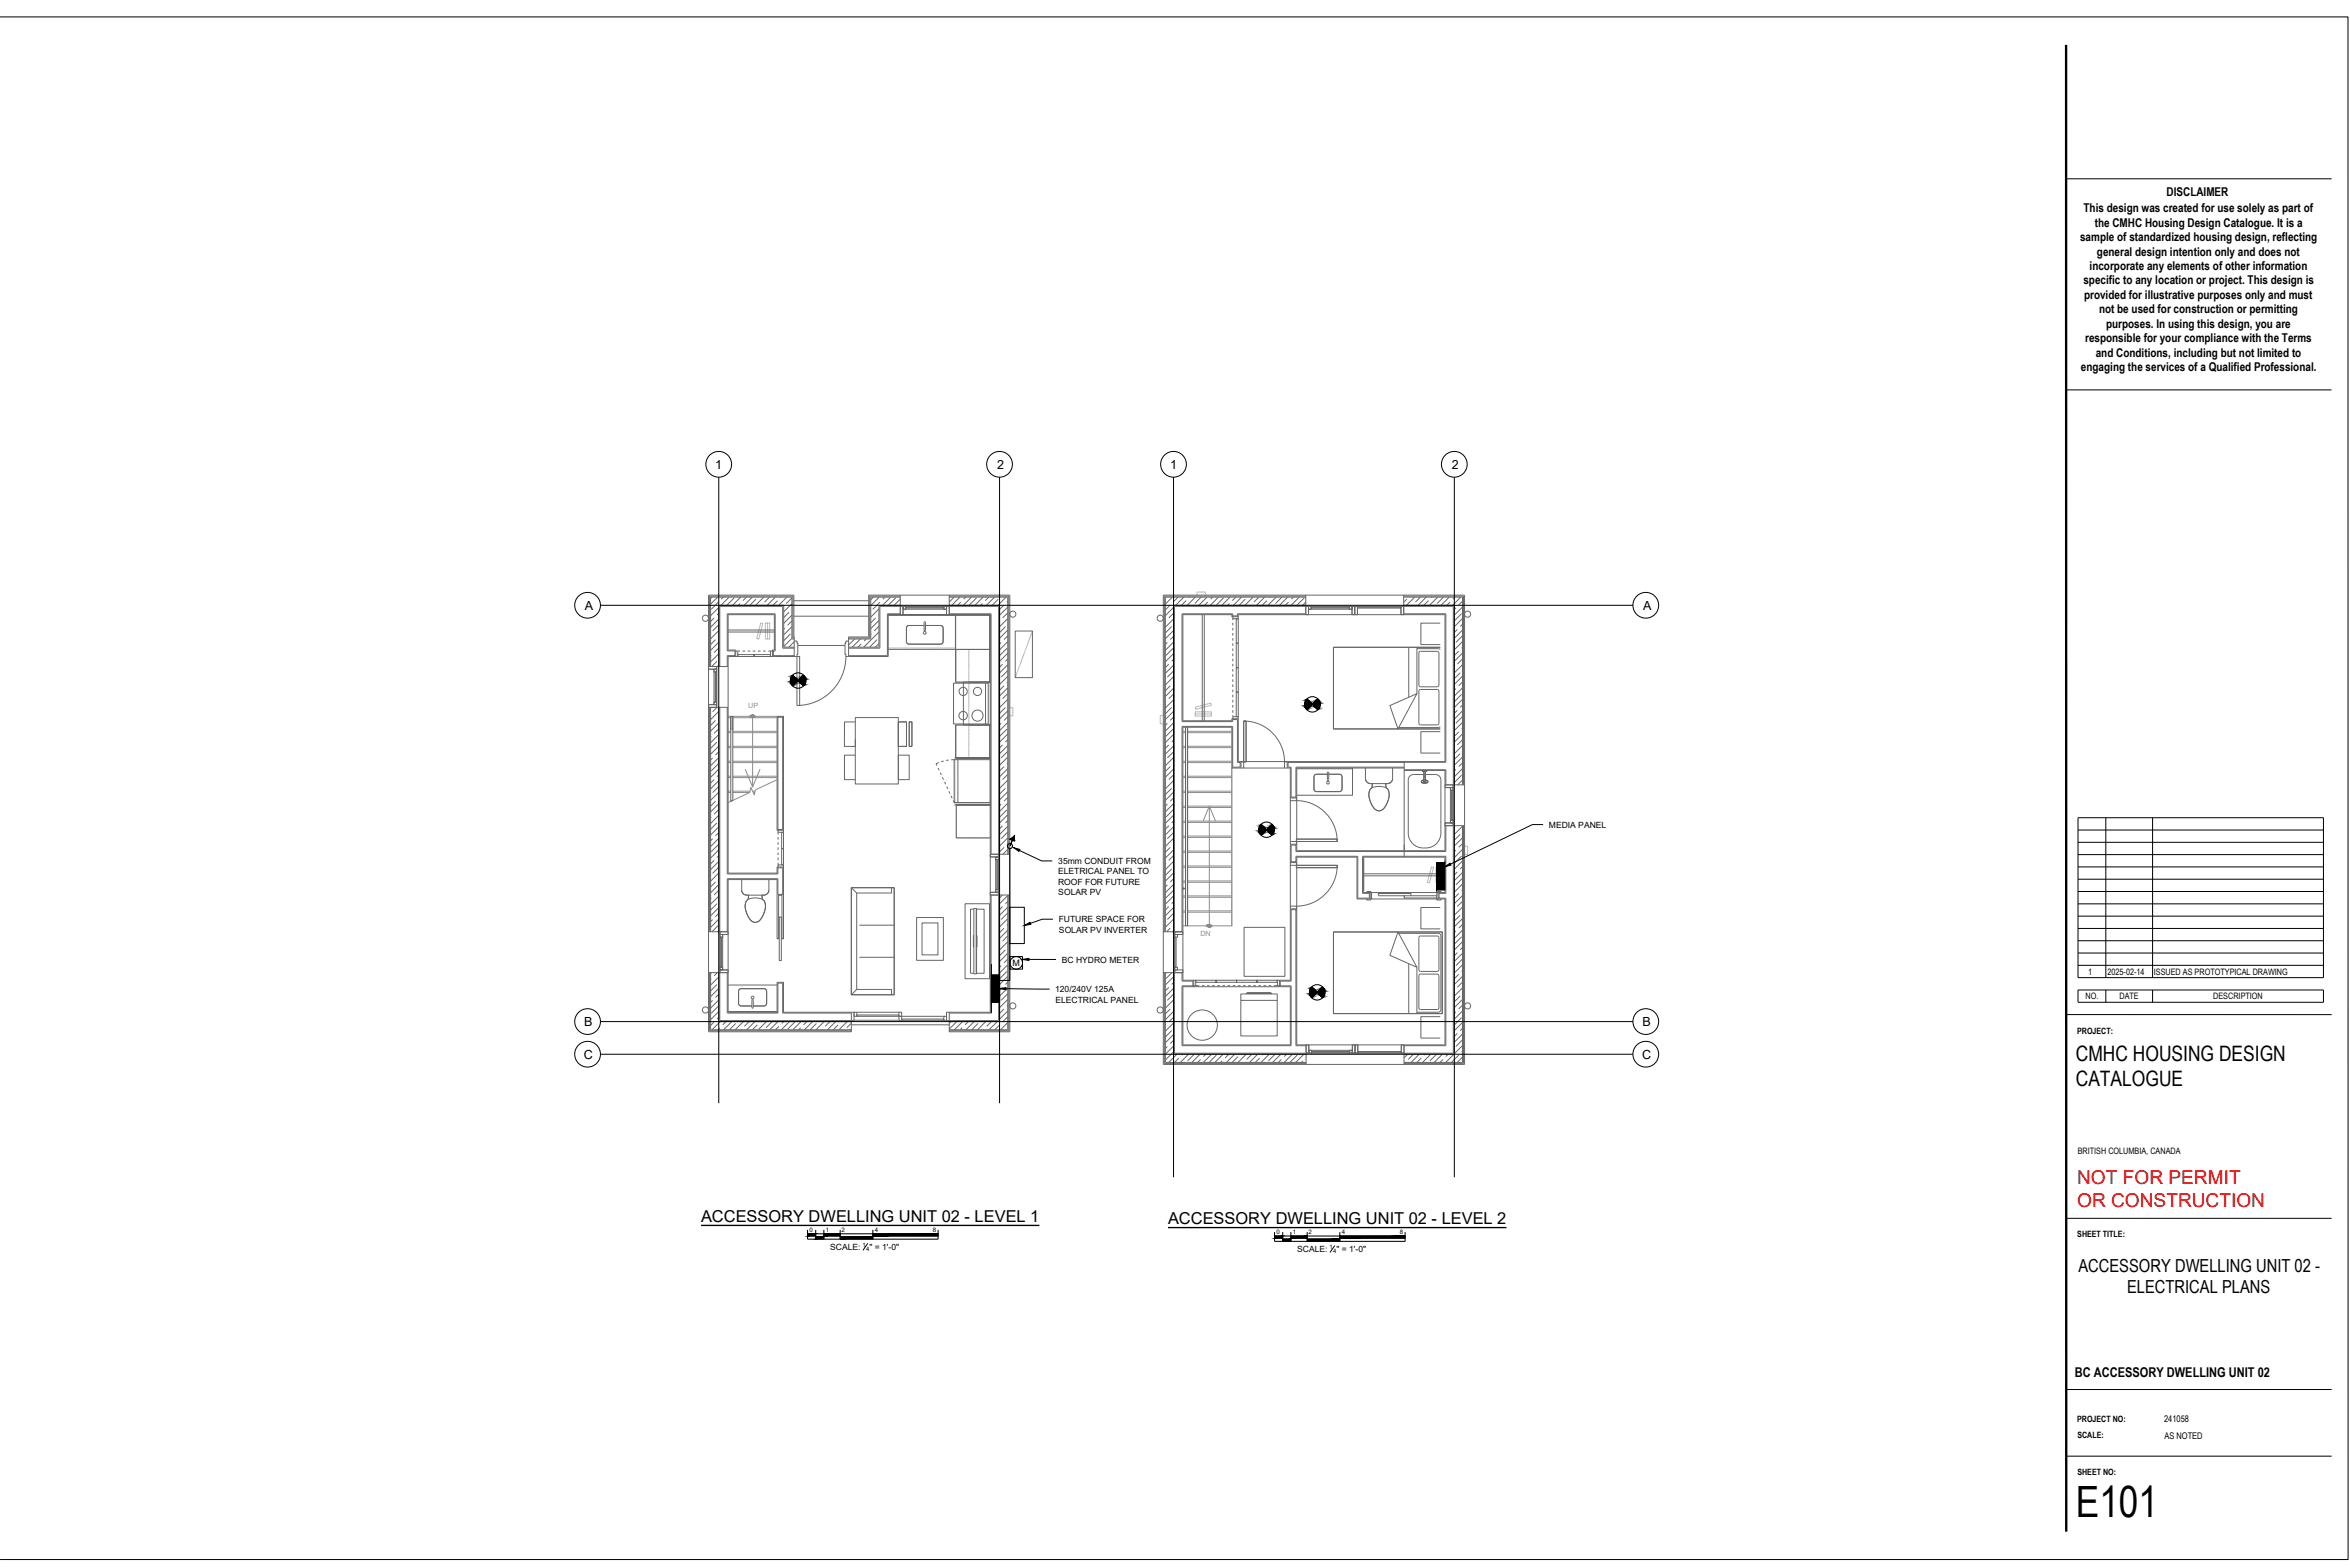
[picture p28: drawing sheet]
<svg xmlns="http://www.w3.org/2000/svg" width="914mm" height="610mm" viewBox="0 0 914 610" stroke-linecap="round" stroke-linejoin="round" font-family="sans-serif">
<defs><g id="words">
<text font-size="16.8" x="807.7" y="590.2">E101</text>
<g font-size="8.3">
<text x="807.7" y="412.7">CMHC HOUSING DESIGN</text>
<text x="807.7" y="422.3">CATALOGUE</text>
</g>
<g font-size="7.4" fill="#f00">
<text x="808.2" y="460.8">NOT FOR PERMIT</text>
<text x="808.2" y="469.7">OR CONSTRUCTION</text>
</g>
<g font-size="7">
<text x="808.7" y="494.6">ACCESSORY DWELLING UNIT 02 -</text>
<text x="827.7" y="503">ELECTRICAL PLANS</text>
</g>
<g font-size="6.4">
<text x="272.8" y="475.4">ACCESSORY DWELLING UNIT 02 - LEVEL 1</text>
<text x="454.5" y="476.2">ACCESSORY DWELLING UNIT 02 - LEVEL 2</text>
</g>
<text font-size="5.2" x="807.4" y="535.6">BC ACCESSORY DWELLING UNIT 02</text>
<g font-size="4.9">
<text x="278.3" y="182.5">1</text>
<text x="388" y="182.5">2</text>
<text x="455.3" y="182.5">1</text>
<text x="564.9" y="182.5">2</text>
<text x="227.6" y="237.3">A</text>
<text x="639.3" y="237.3">A</text>
<text x="227.4" y="399.3">B</text>
<text x="639.1" y="399.3">B</text>
<text x="227.2" y="412">C</text>
<text x="639" y="412">C</text>
</g>
<g font-size="4.7">
<text x="843" y="76.3">DISCLAIMER</text>
<text x="810.7" y="82.5">This design was created for use solely as part of</text>
<text x="815.1" y="88.1">the CMHC Housing Design Catalogue. It is a</text>
<text x="809.4" y="93.8">sample of standardized housing design, reflecting</text>
<text x="815.9" y="99.4">general design intention only and does not</text>
<text x="813.1" y="105">incorporate any elements of other information</text>
<text x="810.7" y="110.7">specific to any location or project. This design is</text>
<text x="810.9" y="116.3">provided for illustrative purposes only and must</text>
<text x="816.7" y="121.9">not be used for construction or permitting</text>
<text x="819.5" y="127.6">purposes. In using this design, you are</text>
<text x="811.3" y="133.2">responsible for your compliance with the Terms</text>
<text x="815.5" y="138.8">and Conditions, including but not limited to</text>
<text x="809.7" y="144.5">engaging the services of a Qualified Professional.</text>
</g>
<g font-size="3.6">
<text x="842.1" y="553.3">241058</text>
<text x="842.2" y="559.9">AS NOTED</text>
</g>
<text font-size="3.5" x="394" y="375.8">M</text>
<g font-size="3.4">
<text x="812.6" y="379.2">1</text>
<text x="820" y="379.2">2025-02-14</text>
<text x="838.1" y="379.2">ISSUED AS PROTOTYPICAL DRAWING</text>
<text x="811.5" y="388.8">NO.</text>
<text x="824.7" y="388.8">DATE</text>
<text x="861.2" y="388.8">DESCRIPTION</text>
<text x="808.2" y="402.1">PROJECT:</text>
<text x="808.5" y="449.1">BRITISH COLUMBIA, CANADA</text>
<text x="808.3" y="481.4">SHEET TITLE:</text>
<text x="808.2" y="553.2">PROJECT NO:</text>
<text x="808.3" y="559.5">SCALE:</text>
<text x="808.3" y="573.7">SHEET NO:</text>
</g>
<g font-size="3.3">
<text x="602.7" y="322">MEDIA PANEL</text>
<text x="411.7" y="340.1">ELETRICAL PANEL TO</text>
<text x="411.8" y="336.1">35mm CONDUIT FROM</text>
<text x="411.7" y="344.2">ROOF FOR FUTURE</text>
<text x="411.8" y="348.2">SOLAR PV</text>
<text x="411.9" y="358.8">FUTURE SPACE FOR</text>
<text x="412.1" y="362.8">SOLAR PV INVERTER</text>
<text x="413.2" y="374.5">BC HYDRO METER</text>
<text x="410.5" y="386">120/240V 125A</text>
<text x="410.7" y="390">ELECTRICAL PANEL</text>
<text x="323.1" y="486.2">SCALE:</text>
<text x="338.3" y="486.2">&quot; = 1'-0&quot;</text>
<text x="504.8" y="487.1">SCALE:</text>
<text x="520" y="487.1">&quot; = 1'-0&quot;</text>
</g>
<g font-size="2.8" fill="#8d8d8d">
<text x="291.1" y="275.6">UP</text>
<text x="467.1" y="364.1">DN</text>
</g>
<g font-size="2.4">
<text x="314.9" y="479.3">0</text>
<text x="321.3" y="479.3">1</text>
<text x="327.5" y="479.3">2</text>
<text x="340.3" y="479.3">4</text>
<text x="363" y="479.3">8</text>
<text x="496.7" y="480.2">0</text>
<text x="503" y="480.2">1</text>
<text x="509.2" y="480.2">2</text>
<text x="522.1" y="480.2">4</text>
<text x="544.7" y="480.2">8</text>
</g>
<g font-size="2.3">
<text x="335.6" y="485.1">1</text>
<text x="517.3" y="485.9">1</text>
<text x="337" y="486.7">4</text>
<text x="518.7" y="487.6">4</text>
</g>
</g></defs>
<!-- layer: X-ARCH|S-FNDN -->
<path d="M308.9 233.7h29.1M308.9 239.7h29.1M331.3 398.7h38.1M332.3 396.9h17.5" fill="none" stroke="#666" stroke-width=".39"/>
<!-- layer: X-ARCH|A-WALL-PATT -->
<g fill="none" stroke="#666" stroke-width=".39">
<path d="M277 232.3l-.5 .5M278.4 239.8v.1M279.2 232.3l-2.7 2.7M279.5 234.2l-2.8 2.8M279.7 236.3l-3.2 3.2M279.7 238.6l-.7 .7M280.1 233.7h.1M281.5 232.3l-.9 .8M283.7 232.3l-3.2 3.2M285.7 232.6l-2.8 2.8M288 234.8l-.7 .7M288.2 232.3l-3.2 3.2"/>
<path d="M288.5 234.2h.1M290.4 232.3l-1.3 1.4M292.7 232.3l-3.2 3.2M294.1 233.1l-2.3 2.4M294.7 232.5v.1M296.4 235.4l-.2 .1M297 234.8h-.1M297.2 232.3l-3.2 3.2M299.4 232.3l-1.9 1.9M301.7 232.3l-3.2 3.2M302.6 233.7l-1.9 1.8M303.1 233.1h.1"/>
<path d="M303.9 232.3l-.2 .3M305.4 235.3v.1M306.2 232.3l-3.2 3.2M307 238.2l-2.1 2.1M307.6 237.6h.1M308.1 234.8l-3.2 3.2M308.1 239.3l-3.2 3.2M308.1 232.6l-2.2 2.2M339 237.6h.1M339.8 232.3l-1 1M341.3 239.8v.1M342 239.1l-.2 .2"/>
<path d="M342 236.9l-3.2 3.2M342.1 232.3l-3.3 3.3M342.4 234.2l-2.8 2.8M343 233.7h.1M344.3 232.3l-.8 .8M346.6 232.3l-3.2 3.2M348.6 232.6l-2.8 2.8M350.3 235.3l-.2 .2M350.3 233.1l-2.4 2.4M371.3 232.3l-1.9 1.9M373.5 232.3l-3.2 3.2M373.8 234.2l-1.2 1.3"/>
<path d="M374.4 233.7h.1M375.8 232.3l-.9 .8M378 232.3l-3.2 3.2M380 232.6l-2.8 2.8M382.2 234.8l-.6 .7M382.5 232.3l-3.2 3.2M382.8 234.2h.1M384.7 232.3l-1.3 1.4M387 232.3l-3.2 3.2M388.4 233.1l-2.3 2.4M389 232.5v.1M390.7 235.4l-1.8 1.7"/>
<path d="M391.2 234.8h.1M391.5 232.3l-3.2 3.2M392.1 233.9l-.3 .3M392.1 236.2l-3.2 3.1M392.1 238.4l-2 2M453.7 232.5h.1M455.4 235.3l-1.9 2M456 234.8h-.1M456.1 232.3l-2.6 2.7M456.6 236.3l-3.1 3.2M456.6 238.6l-1.8 1.8M458.4 232.3l-1.9 1.9"/>
<path d="M460.6 232.3l-3.1 3.2M461.5 233.7l-1.8 1.8M462.1 233.1h.1M462.9 232.3l-.2 .2M464.4 235.3h-.1M465.1 232.3l-3.2 3.2M467.4 232.3l-2.5 2.5M469.6 232.3l-3.2 3.2M469.9 234.2l-1.2 1.3M470.5 233.6v.1M471.9 232.3l-.8 .8M474.1 232.3l-3.2 3.2"/>
<path d="M476.1 232.5l-2.8 2.8M478.4 234.8l-.7 .7M478.6 232.3l-3.2 3.2M479 234.2h-.1M480.8 232.3l-1.3 1.4M483.1 232.3l-3.2 3.2M484.5 233.1l-2.3 2.4M485.1 232.5h.1M486.8 235.3l-.2 .2M487.4 234.8h-.1M487.6 232.3l-3.2 3.2M489.8 232.3l-1.9 1.9"/>
<path d="M492.1 232.3l-3.2 3.2M493 233.7l-1.9 1.8M493.5 233.1h.1M494.3 232.3l-.2 .2M495.8 235.3h.1M496.5 232.3l-3.1 3.2M498.8 232.3l-2.5 2.5M501 232.3l-3.1 3.2M501.4 234.2l-1.3 1.3M502 233.6l-.1 .1M503.3 232.3l-.8 .8M505.5 232.3l-3.1 3.2"/>
<path d="M507.6 232.5l-2.8 2.8M508.1 234.3l-1.2 1.2M547.4 233.1l-1.2 1.2M548 232.5h.1M549.7 235.3l-.2 .2M550.2 234.8h.1M550.4 232.3l-3.1 3.2M552.7 232.3l-1.9 1.9M554.9 232.3l-3.1 3.2M555.8 233.7l-1.8 1.8M556.4 233.1h.1M557.2 232.3l-.2 .2"/>
<path d="M558.7 235.3h-.1M559.4 232.3l-3.2 3.2M561.7 232.3l-2.5 2.5M563.9 232.3l-3.2 3.2M564.2 234.2l-1.2 1.3M564.8 233.6v.1M566.1 232.3l-.7 .8M566.5 236.5l-.6 .6M567.1 235.9h.1M568.4 232.3l-3.2 3.2M568.7 238.7l-2.8 2.8M569.1 233.9l-1.5 1.4"/>
<path d="M569.1 236.1l-3.2 3.2M276.7 255l-.2 .2M276.8 246h-.1M277.3 254.4h.1M277.9 240.4l-1.4 1.4M278.4 248.8l-1.9 1.9M279 257.3l-2.1 2M279 248.2v.1M279.5 256.7h.1M279.7 247.6l-.2 .1M279.7 252.1l-1.8 1.8M279.7 243.1l-2.4 2.4"/>
<path d="M279.7 240.8l-3.2 3.2M279.7 245.3l-3.2 3.2M279.7 249.8l-3.2 3.2M279.7 254.3l-3.2 3.2M279.7 258.8l-.5 .5M305.4 244.3l-.5 .5M305.9 243.8h.1M307.6 246.6l-2.7 2.7M308.1 241.6l-1.6 1.6M308.1 243.8l-3.2 3.2M308.1 248.3l-3.2 3.2M309 249.6l-2 2.1"/>
<path d="M330.3 248.6l-.1 .1M332.5 248.6l-2.3 2.3M334.8 248.6l-3.2 3.2M335.1 250.5l-1.2 1.3M335.7 249.9v.1M337 248.6l-.8 .8M339 246.6l-.2 .2M339.6 246h.1M340.7 240.4l-1.9 1.9M341.3 248.8l-2.8 2.9M341.9 248.2l-.1 .1M342 245.9l-5.9 5.9"/>
<path d="M342 241.4l-3.2 3.2M342 243.6l-1.9 1.9M342 250.4l-1.4 1.4M389 241.5l-.1 .1M389.6 250l-.7 .5M389.6 241h.1M390.1 258.4l-1.2 1.1M390.1 249.4h.1M390.7 257.8h.1M391.2 243.8l-2.3 2.3M391.8 252.2l-2.8 2.8M391.8 243.2h.1"/>
<path d="M392.1 256.4l-.9 .9M392.1 240.6l-3.2 3.2M392.1 245.1l-3.2 3.2M392.1 249.6l-3.2 3.2M392.1 254.1l-3.2 3.2M392.1 258.6l-3.2 3.2M392.1 247.4l-1.4 1.4M453.7 241.5l-.2 .2M454.2 249.9l-.7 .8M454.3 240.9l-.1 .1M454.8 258.4l-1.3 1.3M454.8 249.3v.1"/>
<path d="M455.4 257.8h.1M455.9 243.8l-2.4 2.4M456.5 252.2l-2.8 2.8M456.5 243.2h.1M456.6 240.8l-3.1 3.2M456.6 245.3l-3.1 3.2M456.6 249.8l-3.1 3.2M456.6 254.3l-3.1 3.2M456.6 258.8l-3.1 3.2M456.6 247.5l-1.2 1.3M456.6 256.5l-.7 .7M565.9 259.5h.1"/>
<path d="M566 250.5h-.1M566.5 258.9h.1M567.1 244.9l-1.2 1.1M567.6 253.3l-1.7 1.7M567.6 244.3h.1M568.2 252.7h.1M569.1 251.8l-.4 .4M569.1 242.9l-.9 .9M569.1 256.3l-2 2.1M569.1 247.4l-2.6 2.5M569.1 240.6l-3.2 3.2M569.1 245.1l-3.2 3.2"/>
<path d="M569.1 249.6l-3.2 3.2M569.1 254.1l-3.2 3.2M569.1 258.6l-3.2 3.1M276.8 277.4l-.1 .1M276.8 275.2l-.3 .2M279 279.7h.1M279 275.2l-1.7 1.7M279.7 279l-.2 .1M279.7 276.8l-3.2 3.1M389 273h-.1M389 264h.1M389.6 272.4h.1"/>
<path d="M390.7 266.8l-1.8 1.7M391.2 275.2l-2.3 2.3M391.2 266.2h.1M391.8 274.6v.1M392.1 265.3l-.3 .4M392.1 260.9l-2.5 2.5M392.1 263.1l-3.2 3.2M392.1 267.6l-3.2 3.2M392.1 272.1l-3.2 3.2M392.1 276.6l-3.2 3.1M392.1 278.8l-1.4 1.5M392.1 269.8l-2 2"/>
<path d="M453.7 272.9l-.2 .3M453.7 263.9v.1M454.3 272.4h-.1M455.4 266.8l-1.9 1.9M455.9 275.2l-2.4 2.5M456 266.2h-.1M456.5 274.6h.1M456.6 261l-2.4 2.4M456.6 263.3l-3.1 3.1M456.6 267.8l-3.1 3.1M456.6 272.2l-3.1 3.2M456.6 276.7l-3.1 3.2"/>
<path d="M456.6 279l-1.2 1.2M456.6 270l-1.8 1.8M456.6 265.5l-.1 .1M566.5 267.9l-.6 .6M567.1 276.3l-1.2 1.2M567.1 267.3h.1M567.6 275.7v.1M568.2 261.7l-2.3 2.3M568.7 270.1l-2.8 2.8M568.8 261.1l-.1 .1M569.1 274.3l-.9 .9M569.1 265.3l-1.5 1.5"/>
<path d="M569.1 278.8l-2.6 2.6M569.1 263.1l-3.2 3.1M569.1 267.6l-3.2 3.1M569.1 276.5l-3.2 3.2M569.1 272.1l-3.2 3.1M276.7 286.4l-.2 .3M277.3 294.9l-.8 .8M277.3 285.9h.1M277.9 294.3h.1M278.4 280.3l-1.9 1.9M279 288.7l-2.5 2.5M279.5 297.1l-2.8 2.8"/>
<path d="M279.5 288.1h.1M279.7 283.5l-1.8 1.8M279.7 281.3l-3.2 3.1M279.7 285.8l-3.2 3.1M279.7 290.2l-3.2 3.2M279.7 294.7l-3.2 3.2M279.7 299.2l-3.2 3.2M279.7 292.5l-1.3 1.2M389 295.4h.1M389.6 281.4l-.7 .6M390.1 289.8l-1.2 1.2M390.1 280.8h.1"/>
<path d="M390.7 298.2l-1.8 1.8M390.7 289.2h.1M391.2 297.6v.1M391.8 283.6l-2.8 2.8M392.1 296.8l-.3 .3M392.1 287.8l-.9 .9M392.1 292.3l-2.5 2.6M392.1 281.1l-3.2 3.1M392.1 285.5l-3.2 3.2M392.1 290l-3.2 3.2M392.1 294.5l-3.2 3.2M392.1 299l-3.2 3.2"/>
<path d="M453.7 295.4h.1M454.2 281.4l-.7 .8M454.8 289.8l-1.3 1.3M454.8 280.8h.1M455.4 298.2l-1.9 1.9M455.4 289.2h.1M456 297.6h-.1M456.5 283.6l-2.8 2.8M456.6 292.5l-2.4 2.3M456.6 281.2l-3.1 3.2M456.6 285.7l-3.1 3.2M456.6 290.2l-3.1 3.2"/>
<path d="M456.6 294.7l-3.1 3.2M456.6 299.2l-3.1 3.2M456.6 296.9l-.1 .2M456.6 288l-.7 .7M565.9 290.9h.1M566 281.9h-.1M566.5 299.3l-.6 .6M566.5 290.3h.1M567.1 298.7v.1M567.6 284.7l-1.7 1.7M568.2 293.2l-2.3 2.2M568.2 284.1v.1"/>
<path d="M568.8 292.6h-.1M569.1 283.3l-.4 .3M569.1 296.8l-1.5 1.4M569.1 287.8l-2 2M569.1 281l-3.2 3.2M569.1 285.5l-3.2 3.2M569.1 290l-3.2 3.2M569.1 299l-3.2 3.2M569.1 294.5l-3.2 3.2M276.7 317.9l-.2 .2M276.8 308.9h-.1M277.3 317.3h.1"/>
<path d="M277.9 303.3l-1.4 1.3M278.4 311.7l-1.9 1.9M278.4 302.7h.1M279 311.1h.1M279.5 319.5v.1M279.7 310.4l-.2 .2M279.7 314.9l-1.8 1.9M279.7 305.9l-2.4 2.4M279.7 303.7l-3.2 3.2M279.7 308.2l-3.2 3.2M279.7 312.7l-3.2 3.2M279.7 317.2l-3.2 3.2"/>
<path d="M279.7 301.5l-.7 .7M389 304.4h-.1M389.6 312.8l-.7 .6M389.6 303.8h.1M390.1 312.2v.1M391.2 306.6l-2.3 2.3M391.8 315.1l-2.8 2.8M391.8 306.1h.1M392.1 319.2l-.9 .9M392.1 303.5l-3.2 3.2M392.1 308l-3.2 3.2M392.1 312.5l-3.2 3.2"/>
<path d="M392.1 317l-3.2 3.1M392.1 310.2l-1.4 1.5M392.1 301.3l-2 2M453.7 304.4l-.2 .2M454.2 312.8l-.7 .8M454.3 303.8h-.1M454.8 312.2h.1M455.9 306.6l-2.4 2.5M456.5 315l-2.8 2.9M456.5 306v.1M456.6 303.7l-3.1 3.2M456.6 308.2l-3.1 3.1"/>
<path d="M456.6 312.7l-3.1 3.1M456.6 317.1l-3.1 3.2M456.6 310.4l-1.2 1.3M456.6 301.4l-1.8 1.9M456.6 319.4l-.7 .7M568.7 301.6l-2.8 2.8M569.1 303.5l-1.9 1.8M277.3 326.3l-.8 .8M277.9 334.7l-1.4 1.4M277.9 325.7h.1M278.4 334.1v.1M279 320.1l-2.5 2.5"/>
<path d="M279.5 328.5l-2.8 2.8M279.7 337.4l-2.4 2.4M279.7 321.7l-3.2 3.1M279.7 326.2l-3.2 3.1M279.7 330.6l-3.2 3.2M279.7 335.1l-3.2 3.2M279.7 339.6l-3.2 3.2M279.7 332.9l-.7 .7M279.7 323.9l-1.3 1.3M389 326.8v.1M390.1 321.2l-1.2 1.2M390.7 329.6l-1.8 1.8"/>
<path d="M390.7 320.7h.1M391.2 329.1h.1M392.1 328.2l-.3 .3M392.1 323.7l-2.5 2.6M392.1 321.5l-3.2 3.2M392.1 326l-3.2 3.1M392.1 330.5l-1.9 1.8M453.7 335.8l-.2 .2M453.7 326.8h.1M454.3 335.2l-.1 .1M454.8 321.2l-1.3 1.4M455.4 329.6l-1.9 2"/>
<path d="M455.4 320.6v.1M455.9 338.1l-2.4 2.4M456 329.1h-.1M456.5 337.5h.1M456.6 323.9l-2.4 2.4M456.6 321.6l-3.1 3.2M456.6 326.1l-3.1 3.2M456.6 330.6l-3.1 3.2M456.6 335.1l-3.1 3.2M456.6 339.6l-3.1 3.2M456.6 332.9l-1.8 1.8M456.6 328.4l-.1 .1"/>
<path d="M565.9 322.3v.1M566.5 330.8l-.6 .6M566.5 321.8h.1M567.1 321.2h.1M567.1 339.2l-1.2 1.1M567.1 330.2h.1M567.6 338.6h.1M568.2 324.6l-2.3 2.3M568.7 333l-2.8 2.8M568.8 324h-.1M569.1 337.2l-.9 .9M569.1 328.2l-1.5 1.4"/>
<path d="M569.1 321.4l-3.2 3.2M569.1 325.9l-3.2 3.2M569.1 330.4l-3.2 3.2M569.1 334.9l-3.2 3.2M569.1 339.4l-3.2 3.2M276.7 349.3l-.2 .2M276.8 340.3h-.1M277.3 357.7l-.8 .8M277.3 348.7h.1M277.9 357.1v.1M278.4 343.1l-1.9 1.9M279 351.6l-2.5 2.4"/>
<path d="M279 342.5v.1M279.5 360l-2.5 2.5M279.5 351h.1M279.7 341.9l-.2 .1M279.7 346.4l-1.8 1.8M279.7 348.6l-3.2 3.2M279.7 353.1l-3.2 3.2M279.7 357.6l-3.2 3.2M279.7 344.1l-3.2 3.2M279.7 355.3l-1.3 1.3M389 358.3h.1M390.1 348.2l-1.1 1.1"/>
<path d="M390.1 352.7l-1.2 1.1M390.7 352.1h.1M392.1 359.6l-.3 .4M392.1 350.7l-.9 .9M392.1 355.2l-2.5 2.5M392.1 348.4l-3.2 3.2M392.1 352.9l-3.2 3.2M392.1 357.4l-3.2 3.2M453.7 358.2v.1M454.2 344.2l-.7 .8M454.8 352.7l-1.3 1.3M454.8 343.6v.1"/>
<path d="M455.4 352.1h.1M456.5 346.5l-2.8 2.8M456.6 355.3l-2.4 2.4M456.6 344.1l-3.1 3.2M456.6 348.6l-3.1 3.1M456.6 353.1l-3.1 3.1M456.6 357.6l-3.1 3.1M456.6 341.8l-1.2 1.3M456.6 359.8l-.1 .1M456.6 350.8l-.7 .7M565.9 353.8h.1M566 344.8h-.1"/>
<path d="M566.5 353.2h.1M567.6 347.6l-1.7 1.7M568.2 356l-2.3 2.3M568.2 347h.1M568.8 355.4l-.1 .1M569.1 346.1l-.4 .4M569.1 359.6l-1.5 1.5M569.1 350.6l-2 2.1M569.1 341.7l-2.6 2.5M569.1 343.9l-3.2 3.2M569.1 348.4l-3.2 3.2M569.1 352.9l-3.2 3.1"/>
<path d="M569.1 357.4l-3.2 3.1M276.9 378.4l-.4 .3M279.1 378.4l-1.2 1.2M279.7 362.1l-.4 .4M389 367.3h-.1M389.6 375.7l-.7 .6M389.6 366.7h.1M390.1 375.1h.1M390.7 361.1l-1.8 1.7M391.2 369.5l-2.3 2.3M391.2 360.5h.1M391.8 377.9l-2.8 2.8"/>
<path d="M391.8 368.9v.1M392.1 361.9l-3.2 3.2M392.1 366.4l-3.2 3.1M392.1 370.9l-3.2 3.1M392.1 375.3l-3.2 3.2M392.1 379.8l-3.2 3.2M392.1 373.1l-1.4 1.5M392.1 364.1l-2 2M453.8 378.4l-.3 .3M455.4 361.1l-1.5 1.4M456 360.5h-.1M456 378.4l-2.3 2.3"/>
<path d="M456.6 362.1l-.4 .4M566 376.2h-.1M566.5 362.2l-.6 .6M567.1 370.6l-1.2 1.2M567.1 361.6h.1M567.6 379l-1.7 1.7M567.6 370v.1M568.2 378.4v.1M568.7 364.4l-2.8 2.8M569.1 377.6l-.4 .3M569.1 368.6l-.9 .9M569.1 373.1l-2.6 2.6"/>
<path d="M569.1 361.9l-3.2 3.1M569.1 366.4l-3.2 3.1M569.1 370.8l-3.2 3.2M569.1 375.3l-3.2 3.2M569.1 379.8l-3.2 3.2M276.7 380.7l-.2 .3M277.3 389.2l-.8 .8M277.3 380.2h.1M277.9 397.6l-1.4 1.3M277.9 388.6h.1M278.4 397h.1M279 383l-2.5 2.5"/>
<path d="M279.5 391.4l-2.8 2.8M279.5 382.4h.1M279.7 384.5l-3.2 3.2M279.7 389l-3.2 3.2M279.7 393.5l-3.2 3.2M279.7 380l-3.2 3.2M279.7 395.8l-.7 .7M279.7 386.8l-1.3 1.2M280.1 399.8l-.8 .8M280.2 397.4l-3.1 3.2M280.7 399.2l-.1 .1M282.5 397.4l-1.3 1.3"/>
<path d="M284.8 397.4l-3.2 3.2M286.3 398.1l-2.5 2.5M286.9 397.6h-.1M289.1 399.8h.1M289.2 397.4l-3.1 3.2M291.5 397.4l-1.9 1.9M293.7 397.4l-3.1 3.2M294.7 398.7l-1.9 1.9M295.3 398.1h.1M296 397.4l-.2 .2M298.2 397.4l-3.2 3.2M300.5 397.4l-2.5 2.4"/>
<path d="M302.7 397.4l-3.2 3.2M303.1 399.3l-1.3 1.3M303.7 398.7h.1M304.9 397.4l-.7 .7M307.2 397.4l-3.2 3.2M309.3 397.6l-2.8 2.8M311.5 399.8l-.7 .8M311.7 397.4l-3.2 3.2M312.1 399.2v.1M313.9 397.4l-1.2 1.3M316.2 397.4l-3.2 3.2M317.7 398.1l-2.4 2.5"/>
<path d="M318.3 397.6h.1M320.5 399.8h.1M320.7 397.4l-3.2 3.2M322.9 397.4l-1.8 1.9M325.2 397.4l-3.2 3.2M326.1 398.7l-1.9 1.9M326.7 398.1h.1M327.4 397.4l-.2 .2M329.6 397.4l-3.1 3.2M331.3 398l-1.8 1.8M370.1 397.4l-.7 .7M372.2 397.6l-2.8 2.7"/>
<path d="M374.4 399.8l-.8 .8M374.5 397.4l-3.1 3.2M375 399.2l-.1 .1M376.8 397.4l-1.3 1.3M379 397.4l-3.1 3.2M380.6 398.1l-2.5 2.5M381.1 397.6h.1M383.4 399.8h.1M383.5 397.4l-3.1 3.2M385.8 397.4l-1.9 1.9M388 397.4l-3.1 3.2M389 398.7l-1.9 1.9"/>
<path d="M389 389.7h.1M389.6 398.1h.1M390.1 384.1l-1.2 1.2M390.7 392.5l-1.8 1.8M390.7 383.5h.1M391.2 391.9v.1M392.1 391.1l-.3 .3M392.1 382.1l-.9 .9M392.1 386.6l-2.5 2.5M392.1 384.3l-3.2 3.2M392.1 388.8l-3.2 3.2M392.1 393.3l-3.2 3.2"/>
<path d="M392.1 397.8l-2.8 2.8M392.1 395.6l-2 2M453.7 398.7l-.2 .2M453.7 389.7h.1M454.3 398.1h-.1M454.8 384.1l-1.3 1.3M455.4 392.5l-1.9 1.9M455.4 383.5h.1M455.9 391.9h.1M456.6 386.8l-2.4 2.3M456.6 380l-3.1 3.2M456.6 384.5l-3.1 3.2"/>
<path d="M456.6 389l-3.1 3.2M456.6 393.5l-3.1 3.2M456.6 398l-3.1 3.2M456.6 395.7l-1.8 1.9M456.6 391.2l-.1 .2M456.6 382.2l-.7 .8M565.9 385.2h.1M566.5 393.6l-.6 .6M566.5 384.6h.1M567.1 393v.1M568.2 387.5l-2.3 2.2M568.7 395.9l-2.8 2.8"/>
<path d="M568.7 386.9h.1M569.1 391l-1.5 1.5M569.1 382.1l-2 2M569.1 393.3l-3.2 3.2M569.1 397.8l-3.2 3.2M569.1 384.3l-3.2 3.2M569.1 388.8l-3.2 3.2M288.5 400.4l-.2 .2M297.5 400.4h.1M319.9 400.4l-.2 .2M329 400.4h-.1M331.3 400.3l-.3 .3"/>
<path d="M382.8 400.4l-.2 .2M391.8 400.4h.1M453.5 410.1h.1M454.2 407.1l-.7 .8M454.8 406.5h.1M455.9 400.9l-2.4 2.5M456.5 409.3l-2.8 2.9M456.5 400.3v.1M456.6 402.5l-3.1 3.1M456.6 407l-3.1 3.1M456.6 404.7l-1.2 1.3M457.9 410.1l-3.1 3.2"/>
<path d="M458.7 411.6l-1.7 1.7M459.3 411h.1M460.2 410.1l-.4 .4M461.6 413.3h-.1M462.4 410.1l-3.1 3.2M464.7 410.1l-2.6 2.6M466.9 410.1l-3.1 3.2M467.1 412.2l-1.1 1.1M467.7 411.6h.1M469.2 410.1l-.9 .9M471.4 410.1l-3.2 3.2M473.3 410.5l-2.8 2.8"/>
<path d="M475.6 412.7l-.6 .6M475.9 410.1l-3.2 3.2M476.1 412.1v.1M478.2 410.1l-1.5 1.5M480.4 410.1l-3.2 3.2M481.7 411l-2.2 2.3M482.3 410.4v.1M484 413.3h.1M484.6 412.7h-.1M484.9 410.1l-3.2 3.2M487.1 410.1l-2 2.1M489.4 410.1l-3.2 3.2"/>
<path d="M490.2 411.6l-1.8 1.7M490.7 411h.1M491.6 410.1l-.3 .4M493 413.3h.1M493.9 410.1l-3.2 3.2M496.1 410.1l-2.6 2.6M498.4 410.1l-3.2 3.2M498.6 412.2l-1.2 1.1M499.2 411.6h-.1M500.6 410.1l-.9 .9M502.9 410.1l-3.2 3.2M504.7 410.5l-2.8 2.8"/>
<path d="M507 412.7l-.6 .6M507.3 410.1l-3.1 3.2M507.6 412.1v.1M508.2 411.5l-.1 .1M546.8 413.3h.1M547.4 412.7h.1M547.8 410.1l-1.5 1.4M550 410.1l-2 2.1M552.2 410.1l-3.1 3.2M553 411.6l-1.7 1.7M553.6 411h.1M554.5 410.1l-.4 .4"/>
<path d="M555.9 413.2l-.1 .1M556.7 410.1l-3.1 3.2M559 410.1l-2.6 2.6M561.2 410.1l-3.1 3.2M561.4 412.2l-1.1 1.1M562 411.6h.1M563.5 410.1l-.9 .9M565.7 410.1l-3.2 3.2M566 407.6h-.1M567.1 402l-1.2 1.2M567.6 410.5l-2.8 2.8M567.6 401.5h.1"/>
<path d="M568.2 409.9h.1M569.1 409l-.4 .3M569.1 400l-.9 .9M569.1 411.2l-2.1 2.1M569.1 404.5l-2.6 2.6M569.1 402.3l-3.2 3.1M569.1 406.8l-3.2 3.1"/>
</g>
<!-- layer: X-ARCH|A-WALL -->
<g fill="none" stroke="#666" stroke-width=".39">
<path d="M350.3 231.5h-12.3v16.3h-7.8v7.6h15.4v-16.3h4.7M350.3 231.5h19.1M350.3 238.8h-5v16.3h-15.1M350.3 235.5h-8.3v16.3h-11.8M350.3 235.9h-7.9v16.3h-12.2M350.3 231.5v4.4M350.3 231.9h-11.9v16.3h-8.2M350.3 232.3h-11.5v16.3h-8.6M369.4 239.1h15.9v93.2M369.4 235.5h19.5v96.8M369.4 232.3h22.7v100M369.4 238.8h16.2v93.5"/>
<path d="M369.4 231.9h23.1v100.4M369.4 235.9h19.2l-.1 96.4h4.4v-100.8h-23.5v4.4M479.3 239.1h-19v41.3M481.8 239.1h26.3v-7.6h-55.5v131h7.7v-79.6M508.1 238.8h-26.6v.8h-1.9v-.8h-19.7v41.9h19.7v-.8h1.9v16.7h1.1v1.8h-3v-15.8h-19.7v79.9M508.1 231.5h38.1M508.1 231.9h-55v130.6M508.1 232.3h-54.6v130.2M508.1 235.5h-51.5v127M508.1 235.9h-51.1v126.6M546.2 235.9h19.3l-.1 69.4h4.5v-73.8h-23.7v7.6h16.1v57.2M546.2 235.5h19.7v69.8"/>
<path d="M546.2 232.3h22.9v73M546.2 238.8h16.4v57.7h-16.2M546.2 231.9h23.3v73.4M278.9 259.3h4.4M283.3 252.9v-13.8h18v13.8M283.3 255.4v19.8M301.3 255.4h7.6M308.5 255.1v.3M308.9 255.4v-23.9h-33.2v27.8M308.9 255.4h.1M308.9 255.1v.3M309 255.1h-8.1v-1.9h.7v-14.4h-18.6v14.4h3v1.9h-3v4.2"/>
<path d="M309 248.2h-.5v-16.3h-32.4v27.4M309 248.6h-.9v-16.3h-31.6v27M309 251.8h-4.1v-16.3h-25.2v23.8M309 252.2h-4.5v-16.3h-24.4v23.4M275.7 275.2v87.3h4.4M276.1 275.2v87.3M276.5 275.2v87.3M278.9 275.2h4.4v64.5M279.7 275.2v87.3M280.1 275.2v87.3M283 275.2v64.8h19.7v-2.4h1.8v10.3h-1.8v-6.1h-19.7v20.7M302.7 279h1.8v43.7h-1.8z"/>
<path d="M546.4 296.6h-45.2v1.9l1.2-.1v11.7h1.9v-11.6l42.1-.1M546.4 299.4h16.2v5.9M562.3 299.7v5.6M569.9 305.3v15.9M392.9 332.3v15.9M562.3 321.2v9.7M562.3 333.5v13.7M562.6 321.2v10.1h-58.3v-2.5h-1.9v6.4h1.9v-2.1h24v16.3h4.5v-1.9h-2.6v-14.4h32.4v14.4h-2.7v1.9h2.7v57.4h-16.3M565.9 321.2v88.9h-19.6M569.1 321.2v92.1h-22.8M569.5 321.2v92.5h-23.2M283.3 342.2v20.3"/>
<path d="M385.3 348.2v45.6h-15.9v7.6h23.5v-53.2h-4.4l.1 48.8h-19.2M385.6 348.2v45.9h-16.2M388.9 348.2v49.2h-19.5M392.1 348.2v52.4h-22.7M392.5 348.2v52.8h-23.1M562.3 349.7v56.8h-16v7.6h23.6v-92.9h-4.5l.1 88.5h-19.2M275.7 362.5v15.9M276.1 378.4v22.6h55.2M276.5 378.4v22.2h54.8M279.7 378.4v19h51.6M280.1 378.4v18.6h51.2M280.1 378.4h-4.4v23h55.6v-7.6h-26.4"/>
<path d="M283 378.4v15.7h19.7v-11.6h1.8v11.6h26.8M283.3 378.4v15.4h19.1M452.6 362.5v15.9M453.1 378.4v35.3h55.1M453.5 378.4v34.9h54.7M456.6 378.4v31.7h51.6M457 378.4v31.3h51.2M459.9 378.4v3.3h4.3v1.8h-4.3v23.3h42.5v-23.3h-4.2v-1.8h4.2v-27.8h1.9v52.9h3.9M460.3 381.3v-2.9h-7.7v35.7h55.6v-7.6h-3.6M460.3 383.9v22.6h41.8M508.2 414.1h38.1"/>
</g>
<!-- layer: X-ARCH|I-WALL -->
<g fill="none" stroke="#666" stroke-width=".39">
<path d="M479.3 239.1v.8h2.5v-.8M283.3 252.9h3v2.5h-3M301.3 252.9h-.7v2.5h.7M302.4 278.7h2.5v44.3h-2.5zM460.3 280.4h19v-.8h2.5v16.7h1.1v2.5h-3.6v-15.9h-19M482.9 296.3h1M483.9 298.8h15.9M484.9 296.3h16M546.4 296.3v3.4h15.9M562.3 296.3h-61.4v2.5h1.2v11.6h2.5v-11.6h41.8M502.1 311.5v15.9M504.6 310.4v16"/>
<path d="M283.3 339.7h19.1v-2.4h2.5v27.9h-.6v-16.9h-1.3v16.9h-.6v-23h-19.1M502.1 336.6v15.9M504.6 327.4v1M504.6 335.6v1M504.6 337.5v16.1M562.3 333.5h-31.8v13.7h2.6M562.3 330.9h-57.7v-2.5h-2.5v7.2h2.5v-2.1h23.4v16.2h5.1M533.7 347.2h25.4M533.7 349.7h25.4M559.6 349.7h2.7M559.6 347.2h2.7M302.4 393.8v-11.7h2.5v11.7"/>
<path d="M460.3 381.3h4.2v2.6h-4.2M464.5 383.9h37.6v22.6M497.8 383.9v-2.6h4.3v-27.7h2.5v52.9"/>
</g>
<!-- layer: X-ARCH|A-FLOR -->
<path d="M310.4 251.1h18.4M479.3 298.8v61.5" fill="none" stroke="#666" stroke-width=".39"/>
<!-- layer: X-ARCH|A-GLAZ -->
<g fill="none" stroke="#666" stroke-width=".39">
<path d="M350.3 235.9h1.1v3.2h-1.1zM351.4 239.1h18v-3.2h-1.1v3.2M351.4 235.9h1v1.1h-1zM352.4 235.9h14.8v.6h-14.8zM352.4 237h14.8M367.2 235.9h1.1v1.1h-1.1zM368.3 235.9h1.1v3.2h-1.1zM508.1 235.9h1v3.2h-1M508.1 235.9h1v3.2h-1zM509.1 235.9h1.1v1.1h-1.1zM509.1 239.1h17M510.2 235.9h14.8v.6h-14.8z"/>
<path d="M510.2 237h14.8M525 235.9h1.1v1.1h-1.1zM526.1 235.9h1v3.2h-1zM527.1 235.9h1.1v3.2h-1.1zM527.1 235.9h-1v3.2h1M527.1 239.1h18M527.1 235.9v3.2M527.1 235.9h1.1v3.2M528.2 235.9h16.9v.6h-16.9zM528.2 235.9h18v3.2h-1.1v-3.2v.6h-16.9zM546.2 235.9h-1.1v3.2h1.1M275.7 259.3h3.2v1h-3.2z"/>
<path d="M275.7 274.1h3.2v1.1h-3.2zM275.7 260.4v13.7M277.8 273h1.1v1.1h-1.1zM277.8 260.3h1.1v1.1h-1.1zM277.8 260.4h1.1v1h-1.1zM277.8 273.1h1.1v1h-1.1zM277.8 261.4v11.6M278.3 261.4h.6v11.6h-.6zM562.3 305.3h3.1v1.1h-3.1zM562.3 306.4v14.8h3.1v-1.1h-3.1M564.4 319.1h1v1h-1zM564.4 306.4h1v1h-1z"/>
<path d="M564.4 307.4v11.7M564.9 307.4h.5v11.7h-.5zM385.3 332.3h3.2v1.1h-3.2zM385.3 333.4v13.7M387.4 333.4h1.1v1h-1.1zM387.4 334.4v12.7h1.1v-1h-1.1M388 334.4h.5v11.7h-.5zM562.3 320.1h3.1v1.1h-3.1zM385.3 347.1h3.2v1.1h-3.2zM387.4 346.1h1.1v1h-1.1zM280.1 364.6h.6v11.7h-.6zM280.1 363.5h1.1v1.1h-1.1z"/>
<path d="M280.1 376.3h1.1v1h-1.1zM280.1 362.5h3.2v1h-3.2zM280.1 377.3h3.2v1.1h-3.2zM281.2 364.6v11.7M283.3 363.5v13.8M457.1 364.6h.5v11.7h-.5zM457.1 363.5h1.1v1.1h-1.1zM457.1 362.5h3.2v1h-3.2zM457.1 376.3h1.1v1h-1.1zM457.1 377.3h3.2v1.1h-3.2zM508.2 406.5h1.1v3.2h-1.1zM508.2 406.5h1.1"/>
<path d="M509.3 408.6h1v1.1h-1zM510.3 409.1h14.8v.6h-14.8zM510.3 408.6h14.8M525.1 408.6h1.1v1.1h-1.1zM526.2 406.5h-16.9v3.2h-1.1M526.2 406.5h1.1v3.2h-1.1zM527.3 406.5h-1.1v3.2h1.1M527.3 406.5h1M527.3 406.5v3.2M528.3 409.1h17v.6h-17zM528.3 406.5v3.2h-1M528.3 406.5v3.2h-1v-3.2h18"/>
<path d="M545.3 406.5h1v3.2h-1zM546.3 406.5h-1v3.2h1"/>
</g>
<!-- layer: X-ARCH|S-STRS -->
<g fill="none" stroke="#8d8d8d" stroke-width=".39">
<path d="M283.3 278.7h1.1M283.3 279.2h1.1M285.1 278.7h17.3M285.1 279.2h17.3M283.3 296.7h1.1M283.3 290.9h1.1M283.3 285h1.1M283.3 296.1h1.1M283.3 290.3h1.1M283.3 284.5h1.1M285.1 296.7h17.3M285.1 290.9h17.3"/>
<path d="M285.1 285h17.3M285.1 296.1h17.3M285.1 290.3h17.3M285.1 284.5h17.3M460.3 296.7h1M460.3 290.9h1M460.3 285h1M460.3 296.1h1M460.3 290.3h1M460.3 284.5h1M462.1 296.7h17.2M462.1 290.9h17.2"/>
<path d="M462.1 285h17.2M462.1 296.1h17.2M462.1 290.3h17.2M462.1 284.5h17.2M283.3 308.3h1.1M283.3 302.5h1.1M283.3 307.8h1.1M283.3 302h1.1M285.1 308.3h6.6M285.1 307.8h6.7M285.1 302.5h17.3M285.1 302h17.3"/>
<path d="M292.8 307.8h1M293.1 308.3h.6M460.3 308.3h1M460.3 302.5h1M460.3 307.8h1M460.3 302h1M460.3 320h1M460.3 314.1h1M460.3 319.4h1M460.3 313.6h1M462.1 308.3h17.2M462.1 302.5h17.2"/>
<path d="M462.1 307.8h17.2M462.1 302h17.2M462.1 320h17.2M462.1 314.1h17.2M462.1 319.4h17.2M462.1 313.6h17.2M460.3 337.4h1M460.3 331.6h1M460.3 325.8h1M460.3 336.9h1M460.3 331.1h1M460.3 325.2h1"/>
<path d="M462.1 337.4h17.2M462.1 331.6h17.2M462.1 325.8h17.2M462.1 336.9h17.2M462.1 331.1h17.2M462.1 325.2h17.2M460.3 354.9h1M460.3 349.1h1M460.3 343.2h1M460.3 354.4h1M460.3 348.5h1M460.3 342.7h1"/>
<path d="M462.1 354.9h17.2M462.1 349.1h17.2M462.1 343.2h17.2M462.1 354.4h17.2M462.1 348.5h17.2M462.1 342.7h17.2M460.3 360.2h1M462.1 360.2h17.2"/>
</g>
<!-- layer: X-ARCH|S-STRS-MBND -->
<path d="M302.4 303.3l-8.4 4-.5 1.9-1.3-2.8-.5 1.9-8.4 3.9" fill="none" stroke="#8d8d8d" stroke-width=".39"/>
<!-- layer: X-ARCH|I-FURN -->
<g fill="none" stroke="#666" stroke-width=".39">
<path d="M359.6 243.3h-5.9l-.8 .4-.2 5.8 .4 .9 .7 .2h12.1l.9-.4 .2-.7-.2-5.8-.9-.4h-5.8M359.6 242l.5 .1v3l-.3 .3-.2-.3zM518.9 251.8h41.5h-41.5v31.8h41.5h-41.5zM548.2 251.8v19.5M551.3 252.3h8.3l.8 .4M551.3 251.8v18.1M560.4 242.4h-7.5v8.4h7.5M332.8 279.1h16.7v25.9h-16.7zM540.8 274.5l10.5-4.6-7.3 13.7zM552.3 268.4l7-.2 .5 .4 .1 12.8-.4 .5-6.8 .1-.6-.4zM552.7 267.2h6.6M559.3 267.2l.6-.7-.1-12.7-.5-.4h-6.6l-.6 .6v12.6l.6 .6"/>
<path d="M332.8 280.9l-4.2-.1v9.6h4.2v-2.7M332.8 293.8h-4.2v9.5h4.2M349.5 280.9l3.2-.1v9.6h-3.2zM349.5 293.8h4.3v9.5h-4.3zM353.8 280.8h1v9.6h-1zM560.4 284.6h-7.5v8.4h7.5M560.4 282.7l-.8 .3h-15.4M516.5 303.4l.2 .2 .3-.2M516.5 301.2h-4.2l-.8 .4-.2 5.3 .4 .8 9.4 .3 .9-.5 .2-.6-.2-5.3-.9-.4h-4.1M516.5 303.4v-2.8l.2-.2 .3 .2v2.8M331.3 345.3h16.6v41.7h-16.6zM331.3 345.3l2.1 2.1"/>
<path d="M334.4 359.9h13.5M346.9 345.3v2.1h-13.5v37.5h13.5v2.1M356.7 356.9h10.4v16.7h-10.4zM358.8 359.1h6.2v12.4h-6.2zM375.5 351.6h9.5v29.1h-9.5zM378.9 353.7h-1.3v24.9h1.3M378.9 353.4h1.1v25.5h-1.1zM380 353.7h2.9v24.9h-2.9M380 354v24.4M560.4 353h-7.5v8.4h7.5M334.4 372.4h13.5M378.9 363.9v4.5"/>
<path d="M380 363.9v4.5M518.9 362.6h42.3v31.7h-42.3zM544 362.6l7.3 13.7-10.5-4.7zM544.2 363.1h15.4M548.2 374.9v19.4M551.3 376.3v18M552.1 364.7v12.6l.6 .6h6.6l.5-.4 .1-12.8M552.1 364.7l.6-.6h6.6l.6 .6M552.3 379.1l7-.2 .5 .4 .1 12.8-.4 .6h-6.8l-.6-.4zM559.6 363.1l.9 .4 .2 .6-.1 28.9-.4 .6-.6 .2h-8.3M292.6 391.4h-4.2l-.8-.5-.2-.6 .2-5.3 .8-.4 9.5 .2 .4 .9-.2 5.2-.9 .5h-4.1M292.6 389l.5 .2v2.7l-.3 .3-.2-.3z"/>
<path d="M333.4 384.9l-2.1 2.1M560.4 395.5h-7.5v8.3h7.5"/>
<circle cx="359.8" cy="246.2" r=".54"/>
<circle cx="516.7" cy="304.5" r=".54"/>
<circle cx="292.8" cy="388.1" r=".54"/>
</g>
<!-- layer: X-ARCH|A-DOOR-HDLN -->
<g fill="none" stroke="#666" stroke-width=".39">
<path d="M287.1 253.3h.8M288.9 253.3h1M290.9 253.3h1M292.9 253.3h1M294.9 253.3h1M296.9 253.3h1M298.9 253.3h.9M479.7 240.7v.6M479.7 242.3v1M479.7 244.3v1M479.7 246.3v1M479.7 248.3v1"/>
<path d="M479.7 250.3v1M479.7 252.3v1M479.7 254.3v1M479.7 256.3v1M479.7 258.3v.9M479.7 260.3v1M479.7 262.3v.9M479.7 264.3v1M479.7 266.3v1M479.7 268.3v1M479.7 270.3v1M479.7 272.3v1"/>
<path d="M479.7 274.3v1M479.7 276.3v1M479.7 278.3v.5M365 298.8l.4 .9M365.3 296.7l-1.1 .4 .4 .8M367.2 296l-1 .3M369.1 295.7l-.9 .1M371.3 295.5l-1.2 .1M365.8 300.6l.5 .9M366.7 302.4l.4 .9M367.5 304.2l.5 .9M368.4 306l.4 .9"/>
<path d="M369.2 307.8l.5 .9M370.1 309.6l.4 .9M370.9 311.4l.4 .8M302.7 323.8v.8M302.7 325.6v1M302.7 327.6v1M302.7 329.6v1M302.7 331.6v1M302.7 333.7v.9M302.7 335.6v.9M465.3 383.5h1.4M467.7 383.5h1"/>
<path d="M469.7 383.5h1M471.7 383.5h1M473.7 383.5h1M475.7 383.5h1M477.7 383.5h1M479.7 383.5h1M481.7 383.5h1M483.7 383.5h1M485.7 383.5h1M487.7 383.5h1M489.7 383.5h1M491.7 383.5h1"/>
<path d="M493.7 383.5h1M495.7 383.5h1.3"/>
</g>
<!-- layer: X-ARCH|A-GENM -->
<g fill="none" stroke="#666" stroke-width=".39">
<path d="M345.6 239.1h26.2v13.5h-26.2M345.6 239.4h39.7M371.8 239.1h13.5v13.5h-13.5zM371.8 239.1v13.6h13.5h-13.5v12.7h13.5h-10.4v16.6h10.4h-13.5v12.7h13.5M385 239.1v26.3M467.8 239.1v41.3M468.6 239.1v41.3M283.3 245.9h18M283.3 245.1h18M371 265.8h13.5v15.8h-13.5zM383.5 265.8v15.8M371.3 295.5h14v16.7h-14z"/>
<path d="M371.9 294.7h13.4v.4h-13.4zM372.7 295.5v16.7M385 282v12.7M504.6 299.1h21.7M526.3 298.8v10.6h-21.7M531.3 298.8v4.1M541.9 298.8v4.1M371.9 312.9h13.4v.4h-13.4zM531.3 302.9l.6 1.4 1.4 .5M533.2 307a5.8 5.8 0 0 1 6.8 0 6.8 6.8 0 0 1-2.4 8.2 2.83 2.83 0 0 1-3.7-1.9 6 6 0 0 1-.7-6.3zM533.3 304.8h.7l-.2 1.7a4.6 4.6 0 0 0-.4 5.8 3.7 3.7 0 0 0 3.5 3.1 6.8 6.8 0 0 0 3.6-6.8 2.5 2.5 0 0 0-1.2-2.1l-.1-1.7h.7M533.3 304.8h6.6"/>
<path d="M534 304.8l-.2 1.7M539.2 304.8l.1 1.7M541.9 302.9l-.6 1.4-1.4 .5M530.6 339.9h31.7M530.6 334v12.7M530.6 340.7h31.7M484.1 360.8h15.9v19h-15.9zM283.3 383.2h19.1M283.3 393.5h19.1"/>
<circle cx="374.8" cy="278.4" r="1.64"/>
<circle cx="374.8" cy="269" r="1.6"/>
<circle cx="380.4" cy="278.4" r="2.17"/>
<circle cx="380.4" cy="269" r="1.6"/>
</g>
<!-- layer: X-ARCH|A-GENM-HDLN -->
<g fill="none" stroke="#666" stroke-width=".39">
<path d="M345.6 239.1h26.2v13h-26.2M294.6 248.4h.1M294.6 247.8l-.1 .6M294.6 247.5v.3M294.7 248.5h.2M294.8 247.1l-.1 .4M294.9 246.8l-.1 .2M295 246.2l-.1 .5M295.1 246l-.1 .1M295.1 245.9h.1M295.2 245.4l-.1 .4M295.3 248.5h-.3"/>
<path d="M295.3 248.4h.1M295.3 245.1l-.1 .2M295.4 244.6l-.1 .4M295.5 244.5l-.1 .1M295.5 244.3v.1M295.6 247.1l-.3 1.2M295.6 243.9l-.1 .4M295.7 247l-.1 .1M295.7 243.7v.1M295.7 246.8v.1M295.7 243.4v.2M295.9 246.2l-.2 .6"/>
<path d="M295.9 243l-.1 .4M295.9 246.1h.1M295.9 245.9v.1M296 242.7l-.1 .2M296.1 245.5l-.1 .4M296.1 242.4l-.1 .2M296.1 245.2v.2M296.2 242.4h.1M296.3 244.7l-.1 .4M296.3 242.4l.2 .1M296.4 244.4l-.1 .2M296.5 243.8l-.1 .5"/>
<path d="M296.6 243.5l-.1 .2M296.6 242.5h.1M296.8 242.5v.2M296.8 242.7l-.2 .7M297.8 242.4h1.7v6.2h-1.7zM298.7 242.4v6.2M377 252.8v12.4M377.1 252.7h-.1M385.3 252.7h-13.2v12.7l13.2-.1M377 265.5v16.4M377 265.3h.1M377.1 265.3l-.1 .1"/>
<path d="M377.2 265.3h8.1M465.1 277.7h6.2M465.1 276.9h6.2v1.7h-6.2zM465.2 275.4v.3M465.2 275.1l-.1 .2M465.2 275.7v.1M465.3 275.1h-.1M465.5 275h-.1M465.8 275h-.3M465.8 275.8l-.5 .1M466.1 274.9h-.2M466.1 275.7l-.2 .1"/>
<path d="M466.5 274.7l-.3 .1M466.8 274.7h-.2M466.9 275.5l-.7 .2M467.4 274.5l-.5 .1M467.5 275.3l-.5 .2M467.7 275.3h-.1M467.7 275.3h.1M467.7 274.4l-.2 .1M467.9 274.4h-.1M468.2 274.3l-.2 .1M468.3 275.1l-.4 .2M468.5 274.2l-.2 .1"/>
<path d="M468.6 275.1h-.2M469 274.1l-.4 .1M469 274.9l-.3 .1M469.2 274.9h-.1M469.3 274l-.2 .1M469.3 274.8v.1M469.6 273.9l-.3 .1M469.6 273.9h.1M469.9 273.9h-.1M469.9 274.7l-.5 .1M470.2 273.8h-.2M470.2 274.6l-.2 .1"/>
<path d="M470.6 273.6l-.3 .1M470.7 274.5l-.4 .1M470.9 273.6h-.2M471 274.4l-.2 .1M471.1 273.5v.1M471.1 273.5h-.1M471.1 273.6l.1 .1M471.2 273.8l.1 .2M471.3 274.1l-.2 .3M371.6 294.9v18.2M371.6 294.7v.1M371.7 294.7h13.6"/>
<path d="M377 282.2v12.4M377 294.7h.1M377 282v.1M377.2 282.1h8.1M385.3 282h-13.2v12.7M371.6 313.2v.1M371.7 313.3h13.6v12.7h-13.2v-12.7M556.3 340l-.1 .3M556.4 339.5l-.1 .4M556.6 338.8l-.2 .6M556.7 338.3l-.1 .4M556.8 338l-.1 .2"/>
<path d="M556.9 337.5l-.1 .4M557 337.4h-.1M557 337.2h.1M557.1 337.2l.4 .2M557.2 339.7l-.2 .7M557.2 339.6h.1M557.3 339.1l-.1 .4M557.4 338.8v.2M557.5 338.5l-.1 .2M557.6 338.3l-.1 .1M557.6 337.4h.1M557.6 338.2v.1"/>
<path d="M557.6 338.1h.1M557.7 337.4v.6M558.8 337.2h1.7v6.3h-1.7zM559.6 337.2v6.3M555.4 343.2l.3 .1M555.4 343.2h.1M555.5 342.9l-.1 .2M555.6 342.4l-.1 .4M555.7 342.1l-.1 .2M555.8 343.4h.2M555.9 341.3l-.2 .7M556 340.7l-.1 .5"/>
<path d="M556.1 340.6h.1M556.1 343.5h.1M556.1 340.4v.1M556.2 343.2v.3M556.3 343.1h.1M556.3 342.9v.1M556.5 342.5l-.2 .3M556.6 342l-.1 .4M556.7 341.7l-.1 .2M556.7 341.5v.1M556.8 341.2l-.1 .3M556.9 340.8l-.1 .4"/>
<path d="M557 340.5l-.1 .2"/>
</g>
<!-- layer: X-ARCH|A-DOOR -->
<g fill="none" stroke="#666" stroke-width=".39">
<path d="M479.7 239.9v.8h2.1v-.8M286.3 253.3h.8v2.1h-.8M287.1 254.7h6.3v.7h6.4v-.7h-6.4v.7h-6.3zM300.6 253.3h-.8v2.1h.8M309 249.4h1.1v.8h.3v4.4h-.3v.8h-1.1M310.1 255.4h1v19h-1zM329.1 255.4h1.1M329.1 255.4a19.1 19.1 0 0 1-19 19M330.2 249.4h-1.1v.8h-.3v4.4h.3v.8M481 259.8h.8v9.5h-.8zM481 250.2h.8v9.6h-.8zM481 240.7h.8v9.5h-.8z"/>
<path d="M479.7 279.6v-.8h2.1v.8M481 269.3h.8v9.5h-.8zM482.9 296.4h1v2.4h-1M483.9 280.5a15.9 15.9 0 0 1 15.9 15.9M483.9 280.5h1v15.9h-1zM500.9 296.4h-1.1v2.4h1.1M502.1 310.4v1.1h2.3v-1.1M504.4 311.5a15.9 15.9 0 0 1 15.9 15.9M302.7 337.3v-.8h2.2v.8M302.7 323v.8h2.2v-.8M304.1 323.8h.8v6.3h-.8zM304.1 330.1h.8v6.4h-.8z"/>
<path d="M502.1 335.6v1h2.3v-1M502.1 328.4v-1h2.3v1M504.4 336.6h15.9v.9h-15.9zM504.4 326.4h15.9v1h-15.9zM520.3 336.6a15.9 15.9 0 0 1-15.9 15.9M303.2 356.7h.8v17h-.8zM502.1 353.6v-1.1h2.3v1.1M531.8 349.7v.4h1.6v-.4M533.4 347.2v-.4h-1.6v.4M546.4 348.5v.8h12.7v-.8h-22.8v-.9h12.7v.9M559.1 349.7v.4h1.6v-.4M559.1 347.2v-.4h1.6v.4"/>
<path d="M331.3 393.8h1v3.2h-1M332.3 393.8h1.1v1.6h-1.1zM333.4 394.8h16.4v.6h-16.4zM333.4 393.8h16.4M349.8 395.4h1v1.6h-1zM349.8 393.8h1v1.6h-1zM350.8 395.4h16.4M367.2 395.4h1.1v1.6h-1.1zM369.4 393.8h-1.1v3.2h1.1M464.5 381.3h.8v2.2h-.8M497.8 381.3h-24.6v.8h-7.9v-.8h7.9v.8h8v-.8v.8h7.9v-.8v.8h7.9v-.8v2.2h.8"/>
</g>
<!-- layer: X-ARCH|S-STRS-ANNO -->
<g fill="none" stroke="#8d8d8d" stroke-width=".39">
<path d="M292.8 278.7v27.5l-2.9-7M295.7 299.2l-2.9 7M470.6 313.6l-2.5 5.8M473 319.4l-2.4-5.8v46.6"/>
<circle cx="292.8" cy="278.7" r=".5"/>
<circle cx="470.5" cy="360.2" r=".5"/>
<circle cx="470.6" cy="360.2" r=".51"/>
</g>
<g fill="#8d8d8d" stroke="#8d8d8d" stroke-width=".39">
<path d="M292.5 278.3h.7z"/>
<path d="M292.3 278.7h1l-.1 .3z"/>
<path d="M292.7 278.2h.2z"/>
<path d="M292.7 279.2h.2z"/>
<path d="M470.2 359.8h.7z"/>
<path d="M470.1 360.2h1l-.2 .3z"/>
<path d="M470.5 359.7h.2z"/>
<path d="M470.5 360.7h.2z"/>
<path d="M292.5 278.3l.8 .4-.1-.4zM292.5 278.3l.8 .4h-1z"/>
<path d="M292.3 278.7l.2 .3h.7zM292.5 279h.7z"/>
<path d="M292.7 278.2h.3zM292.7 278.2h.3z"/>
<path d="M292.7 278.2h.4zM292.6 278.2h.5z"/>
<path d="M292.6 278.2h.5zM292.6 278.2h.5z"/>
<path d="M292.6 278.2l.5 .1zM292.6 278.2l.5 .1z"/>
<path d="M292.5 278.3h.7zM292.5 278.3h.7z"/>
<path d="M292.5 278.3h.7zM292.5 278.3h.7z"/>
<path d="M292.5 278.3l.7 .1zM292.4 278.4h.8z"/>
<path d="M292.4 278.4h.9zM292.4 278.4h.9z"/>
<path d="M292.4 278.4h.9zM292.4 278.4h.9z"/>
<path d="M292.4 278.4l.9 .1zM292.4 278.4l.9 .1z"/>
<path d="M292.4 278.5h.9zM292.4 278.5h.9z"/>
<path d="M292.4 278.5l.9 .1zM292.4 278.5l.9 .1z"/>
<path d="M292.4 278.6h.9zM292.4 278.6h.9z"/>
<path d="M292.3 278.6l1 .1zM292.3 278.6l1 .1z"/>
<path d="M292.3 278.7h1zM292.3 278.7h1z"/>
<path d="M292.3 278.7l1 .1zM292.3 278.7l1 .1z"/>
<path d="M292.4 278.8h.9zM292.4 278.8h.9z"/>
<path d="M292.4 278.8l.9 .1zM292.4 278.8l.9 .1z"/>
<path d="M292.4 278.9h.9zM292.4 278.9h.9z"/>
<path d="M292.4 278.9h.9zM292.4 278.9l.9 .1z"/>
<path d="M292.4 279h.9zM292.4 279h.8z"/>
<path d="M292.4 279h.8zM292.4 279h.8z"/>
<path d="M292.5 279h.7zM292.5 279l.7 .1z"/>
<path d="M292.5 279.1h.7zM292.5 279.1h.6z"/>
<path d="M292.5 279.1h.6zM292.5 279.1h.6z"/>
<path d="M292.6 279.1h.5zM292.6 279.1h.5z"/>
<path d="M292.6 279.1h.5zM292.6 279.1h.4z"/>
<path d="M292.7 279.1h.3zM292.7 279.1l.2 .1z"/>
<path d="M470.2 359.8l.9 .4-.2-.4zM470.2 359.8l.9 .4h-1z"/>
<path d="M470.1 360.2l.1 .3h.7zM470.2 360.5h.7z"/>
<path d="M470.5 359.7h.2zM470.4 359.7h.3z"/>
<path d="M470.4 359.7h.4zM470.4 359.7h.4z"/>
<path d="M470.4 359.7h.4zM470.3 359.7h.5z"/>
<path d="M470.3 359.7l.6 .1zM470.3 359.7l.6 .1z"/>
<path d="M470.3 359.8h.6zM470.2 359.8h.7z"/>
<path d="M470.2 359.8h.7zM470.2 359.8h.7z"/>
<path d="M470.2 359.8l.8 .1zM470.2 359.8l.8 .1z"/>
<path d="M470.2 359.9h.8zM470.1 359.9h.9z"/>
<path d="M470.1 359.9h.9zM470.1 359.9h.9z"/>
<path d="M470.1 359.9l.9 .1zM470.1 359.9l.9 .1z"/>
<path d="M470.1 360h.9zM470.1 360h.9z"/>
<path d="M470.1 360l.9 .1zM470.1 360l.9 .1z"/>
<path d="M470.1 360.1h1zM470.1 360.1h1z"/>
<path d="M470.1 360.1l1 .1zM470.1 360.1l1 .1z"/>
<path d="M470.1 360.2h1zM470.1 360.2h1z"/>
<path d="M470.1 360.2h1zM470.1 360.2l.9 .1z"/>
<path d="M470.1 360.3h.9zM470.1 360.3h.9z"/>
<path d="M470.1 360.3h.9zM470.1 360.3l.9 .1z"/>
<path d="M470.1 360.4h.9zM470.1 360.4h.9z"/>
<path d="M470.1 360.4h.9zM470.1 360.4h.9z"/>
<path d="M470.1 360.4h.9zM470.1 360.4l.9 .1z"/>
<path d="M470.2 360.5h.8zM470.2 360.5h.7z"/>
<path d="M470.2 360.5h.7zM470.2 360.5l.7 .1z"/>
<path d="M470.2 360.6h.7zM470.2 360.6h.7z"/>
<path d="M470.3 360.6h.6zM470.3 360.6h.5z"/>
<path d="M470.3 360.6h.5zM470.3 360.6h.5z"/>
<path d="M470.4 360.6h.4zM470.4 360.6h.3z"/>
<path d="M470.4 360.6h.3zM470.4 360.6l.3 .1z"/>
</g>
<!-- layer: X-ARCH|M-EQPM -->
<g fill="none" stroke="#666" stroke-width=".39">
<path d="M395 245.5h6.7v18.1h-6.7z"/>
<circle cx="467.8" cy="398.8" r="5.9"/>
</g>
<!-- layer: X-ARCH|M-EQPM-HDLN -->
<g fill="none" stroke="#666" stroke-width=".39">
<path d="M465.8 230.5v1M465.9 230.3l-.1 .1M466 230.3h2.9M468.9 230.3l.1 .1M469 230.5v1M396.4 260l-.1 .1M396.4 259.8v.1M396.6 259.2l-.1 .6M396.7 259.1v.1M396.7 259h.1M396.8 258.8v.1M396.9 258.7h-.1"/>
<path d="M397 258.2l-.1 .4M397.1 258.1h-.1M397.1 257.9v.1M397.2 257.8v.1M397.4 257.2l-.2 .5M397.5 256.9l-.1 .2M397.8 256.1l-.3 .7M397.8 256v.1M397.9 255.8v.1M398 255.7l-.1 .1M398.1 255.2l-.1 .4M398.2 255l-.1 .2"/>
<path d="M398.4 254.4l-.1 .5M398.5 254.2v.1M398.5 254.1h.1M398.8 253.3l-.2 .7M398.9 253.2l-.1 .1M398.9 253v.1M399 252.9l-.1 .1M399.2 252.3l-.2 .5M399.3 252.2h-.1M399.3 252v.1M399.4 251.9h-.1M399.6 251.3l-.2 .5"/>
<path d="M399.6 251.1v.1M399.7 251h.1M399.8 250.8l-.1 .1M399.9 250.4l-.1 .3M400 250.1l-.1 .2M400.1 249.8l-.1 .2M400.3 249.2l-.1 .5M400.5 248.9l-.1 .2M400.5 248.8h.1M400.7 248.3l-.2 .4M400.7 248.2h.1M400.8 248l-.1 .1"/>
<path d="M400.8 247.9h.1M401 247.3l-.1 .5M401.1 247.1v.1M401.2 247l-.1 .1M401.2 246.8v.1M401.3 246.7l-.1 .1M401.5 246.1l-.2 .5M401.6 245.8l-.1 .2M401.7 245.5l-.1 .2M392.9 275.3h1.2M394.1 278.4l-1.2 .1M394.1 275.4v2.9"/>
<path d="M395.1 263.5l-.1 .1M395.1 263.4v.1M395.2 263.2l-.1 .1M395.3 262.9l-.1 .3M395.4 262.6l-.1 .3M395.5 262.3l-.1 .3M395.6 262.2l-.1 .1M395.6 262.1h.1M395.7 261.9l-.1 .1M395.7 261.8h.1M395.8 261.5v.2M395.9 261.2v.2"/>
<path d="M396 261v.1M396 260.9h.1M396.3 260.3l-.2 .5M396.3 260.1v.1M451.5 278.5v2.9M451.5 278.4h.1M451.6 278.4h1M451.5 281.5v.1M451.6 281.6h1M569.9 332.4h1M569.9 329.2h1M571 329.2l.1 .1"/>
<path d="M571.1 329.4l-.1 3"/>
</g>
<!-- layer: X-ARCH|A-DOOR-GLAZ -->
<path d="M350.8 396.4h16.4v.6h-16.4z" fill="none" stroke="#666" stroke-width=".39"/>
<!-- layer: X-ARCH|P-PIPE -->
<g fill="none" stroke="#666" stroke-width=".39">
<circle cx="394.1" cy="238.9" r="1.2"/>
<circle cx="571" cy="238.9" r="1.2"/>
<circle cx="274.5" cy="240.5" r="1.2"/>
<circle cx="451.5" cy="240.5" r="1.2"/>
<circle cx="274.5" cy="392.9" r="1.2"/>
<circle cx="394.1" cy="391.3" r="1.2"/>
<circle cx="451.5" cy="392.9" r="1.2"/>
<circle cx="571" cy="391.3" r="1.2"/>
</g>
<!-- layer: X-ARCH|A-FLOR-HRAL -->
<path d="M284.4 278.7h.7v32.7l-.7 .3zM284.4 278.7v5.4M284.7 278.7h.1M285.1 278.7v5.4M284.7 283.4h.1M460.3 345.3v.8M460.4 345.6h.9M460.4 345.8h.9M461.3 360.2v-77.3v77.3h.8v-77.3v77.3M461.7 360.2h.1" fill="none" stroke="#666" stroke-width=".39"/>
<!-- layer: X-ARCH|P-SANR-FIXT -->
<g fill="none" stroke="#666" stroke-width=".39">
<path d="M546.4 299.7v31.2M553.5 299.7v.4h1.6v-.4v.4h-.5v3.4a.72 .72 0 0 1 1 .8l-.8 .4a1.14 1.14 0 0 1-1.7-.8l.9-.4v-3.4h-.5zM548.6 301.9l1.5-.6h8.4l1.1 .3 .8 .7 .3 1.1v20.7a6.2 6.2 0 0 1-7.9 5.7 5.8 5.8 0 0 1-4.8-5.7l-.1-20.7zM553.1 303.9a1.49 1.49 0 0 0 2.3 .6l.2-.6M553.8 303.8l.3 .3 .7-.3M553.8 303.8l.5 .5 .5-.5M553.8 303.8l.5-.4 .5 .4M554 302h.6M554 303.6l-.1 .2 .4 .1 .5-.1-.2-.2M554 300.1l.2 3.7h.4v-3.7M554.6 303.5h.2a.44 .44 0 0 1 .6 .1 .44 .44 0 0 1 0 .6l-1.5 .2a.46 .46 0 0 1-.6-.1 .46 .46 0 0 1 0-.6l.7-.2M288.6 346.3l.6 1.4 1.4 .5"/>
<path d="M288.6 342.2v4.1M290.5 350.4a5.8 5.8 0 0 1 6.8 0 6.8 6.8 0 0 1-2.4 8.2 2.83 2.83 0 0 1-3.7-1.9 6 6 0 0 1-.7-6.3zM290.6 348.2h.7l-.2 1.6a4.6 4.6 0 0 0-.4 5.9 3.7 3.7 0 0 0 3.5 3.1 6.8 6.8 0 0 0 3.6-6.8 2.5 2.5 0 0 0-1.1-2.2l-.2-1.6h.7M290.6 348.2h6.6M291.3 348.2l-.2 1.6M296.5 348.2l.2 1.6M299.2 342.2v4.1M299.2 346.3l-.6 1.4-1.4 .5"/>
</g>
<!-- layer: X-ARCH|A-DETL -->
<path d="M372.1 313.3v12.7h13.2M546.4 328.6v4.9" fill="none" stroke="#666" stroke-width=".39"/>
<!-- layer: X-ARCH|S-STRS-IDEN -->
<g fill="#fff" stroke="#fff" stroke-width=".39">
<path d="M290.9 273.1v3.7l4.8-3.7zM290.9 276.8l4.8-3.7v3.7z"/>
<path d="M466.8 361.6v3.7l5-3.7zM466.8 365.3l5-3.7v3.7z"/>
</g>
<!-- layer: X-ARCH|S-GRID-IDEN -->
<g fill="none" stroke="#000" stroke-width=".39">
<circle cx="279.7" cy="180.6" r="5"/>
<circle cx="388.9" cy="180.6" r="5"/>
<circle cx="456.6" cy="180.6" r="5"/>
<circle cx="565.9" cy="180.6" r="5"/>
<circle cx="228.6" cy="235.5" r="5"/>
<circle cx="640.4" cy="235.5" r="5"/>
<circle cx="228.6" cy="397.4" r="5"/>
<circle cx="640.4" cy="397.4" r="5"/>
<circle cx="228.6" cy="410.1" r="5"/>
<circle cx="640.4" cy="410.1" r="5"/>
</g>
<!-- layer: X-ARCH|A-DOOR-OPNG -->
<path d="M483.9 280.5h1v15.9h-1zM504.4 336.6h15.9v.9h-15.9zM504.4 326.4h15.9v1h-15.9z" fill="none" stroke="#666" stroke-width=".39"/>
<!-- layer: X-ARCH|A-ROOF -->
<path d="M457.1 362.5h3.2v15.9h-3.2z" fill="none" stroke="#666" stroke-width=".39"/>
<!-- layer: X-ARCH|Q-SPCQ -->
<path d="M482.8 389.2v-2.5h14.2v2.5M482.8 389.2h14.2v13.8h-14.2zM485.2 386.2l-.1 .5v-.3h9.6v.3l-.1-.4M485.2 386.2h9.4z" fill="none" stroke="#666" stroke-width=".39"/>
<!-- layer: X-ARCH|A-DOOR-FRAM -->
<path d="M533.1 347.2h.6v2.5h-.6zM559.1 348.5v-1.3h.5v2.5h-.5v-.4" fill="none" stroke="#666" stroke-width=".39"/>
<!-- layer: X-ARCH|S-GRID -->
<path d="M279.7 185.7v243.5M388.9 185.7v243.5M456.6 185.7v272.3M565.9 185.7v272.3M233.6 235.5h401.8M233.6 397.4h401.8M233.6 410.1h401.8" fill="none" stroke="#000" stroke-width=".39"/>
<!-- layer: E-PWR -->
<g fill="none" stroke="#000" stroke-width=".4">
<path d="M392.9 329.8v51.6h-4M393.1 326.5l1.5-1.1-.7 1.4 .7-1.4 .1 1.8zM559 335.6h3.1v10.6h-3.1zM385.8 375.1v19M385.8 379.3h3.1v10.6h-3.1zM393 372.1h4.9v4.9h-4.9z"/>
<circle cx="393" cy="329.2" r=".99"/>
<circle cx="395.4" cy="374.6" r="2.44"/>
</g>
<g fill="#000" stroke="#000" stroke-width=".39">
<path d="M394.1 326.5h.5l.1 .3z"/>
<path d="M394.1 326.5l-.2 .3h.8zM393.9 326.8h.8v.4z"/>
<path d="M394.6 325.4l-.5 1.1h.5zM393.1 326.5l1.5-1.1-.5 1.1zM393.1 326.5l.8 .3 .2-.3z"/>
<path d="M562.1 335.6l-3.1 10.6h3.1zM559 335.6h3.1l-3.1 10.6z"/>
<path d="M385.8 379.3v10.6l3.1-10.6zM388.9 379.3v10.6h-3.1z"/>
</g>
<!-- layer: E-ANNO -->
<path d="M394.4 329.8l2.4 .7-.3 .7zM562.1 337.2l2.1-1.4 .4 .7zM398.6 360l2.2-1.2 .3 .8zM397.9 373.2l2.5-.4v.9zM388.9 384.6l2.5-.4v.8z" fill="#000" stroke="#000" stroke-width=".39"/>
<path d="M396.6 330.8l8.7 4.1h4.1M600.4 320.8h-4.1l-31.9 15.4M409.7 357.6h-4.1l-4.7 1.6M400.4 373.2l10.5 .1M391.4 384.6l17 .2" fill="none" stroke="#000" stroke-width=".39"/>
<!-- layer: E-SAFE -->
<g fill="#000" stroke="#000" stroke-width=".39">
<path d="M308.1 266.5h.7l-.4 .4zM308.4 262.6l.4 .4h-.7zM311.9 266.1h1.3l-.2 .4zM312.7 262.6l.3 .4h-.7zM508.3 275.8h.6l-.3 .3zM512.8 271.9l.3 .3h-.7zM490.4 324.6h.7l-.4 .3zM495 320.7l.3 .3h-.7zM510.1 387.8h.7l-.4 .4zM514.6 383.9l.4 .4h-.7z"/>
<path d="M308.1 263l1.1 .4-.4-.4zM308.1 263l1.1 .4h-1.3z"/>
<path d="M307.9 263.4l1.7 .4-.4-.4zM307.9 263.4l1.7 .4h-1.9z"/>
<path d="M307.9 266.1l.9 .4 .4-.4zM307.9 266.1l.9 .4h-.7z"/>
<path d="M307.7 263.8l2.4 .5-.5-.5zM307.7 263.8l2.4 .5h-2.5z"/>
<path d="M307.7 265.7l1.5 .4 .4-.4zM307.7 265.7l1.5 .4h-1.3z"/>
<path d="M307.6 264.3l3 .5-.5-.5zM307.6 264.3l3 .5h-3z"/>
<path d="M307.6 265.2l2 .5 .5-.5zM307.6 265.2l2 .5h-1.9z"/>
<path d="M307.6 264.8l2.5 .4 .5-.4zM307.6 264.8l2.5 .4h-2.5z"/>
<path d="M311.9 266.1l.4 .4h.7zM312.3 266.5h.7l-.3 .4z"/>
<path d="M312.3 263l.9 .4-.2-.4zM312.3 263l.9 .4h-1.3z"/>
<path d="M311.9 263.4l1.5 .4-.2-.4zM311.9 263.4l1.5 .4h-1.9z"/>
<path d="M311.5 263.8l2 .5-.1-.5zM311 264.3l.5-.5 2 .5z"/>
<path d="M311.5 265.7l1.7 .4 .2-.4zM311.5 265.7l1.7 .4h-1.3z"/>
<path d="M311 264.3l2.6 .5-.1-.5zM311 264.3l2.6 .5h-3z"/>
<path d="M311 265.2l2.4 .5 .1-.5zM311 265.2l2.4 .5h-1.9z"/>
<path d="M310.6 264.8l2.9 .4 .1-.4zM310.6 264.8l2.9 .4h-2.5z"/>
<path d="M508.6 271.9l.3 .3zM508.6 271.9l.3 .3h-.6z"/>
<path d="M508.3 272.2l1 .4-.4-.4zM508.3 272.2l1 .4h-1.3z"/>
<path d="M508 272.6l1.7 .5-.4-.5zM508 272.6l1.7 .5h-1.9z"/>
<path d="M508 275.4l.9 .4 .4-.4zM508 275.4l.9 .4h-.6z"/>
<path d="M507.8 273.1l2.4 .4-.5-.4zM507.8 273.1l2.4 .4h-2.5z"/>
<path d="M507.8 274.9l1.5 .5 .4-.5zM507.8 274.9l1.5 .5h-1.3z"/>
<path d="M507.7 273.5l3 .5-.5-.5zM507.7 273.5l3 .5h-3z"/>
<path d="M507.7 274.5l2 .4 .5-.4zM507.7 274.5l2 .4h-1.9z"/>
<path d="M507.7 274l2.5 .5 .5-.5zM507.7 274l2.5 .5h-2.5z"/>
<path d="M512.4 275.8l.4 .3zM512.4 275.8h.7l-.3 .3z"/>
<path d="M512.4 272.2l1 .4-.3-.4zM512.4 272.2l1 .4h-1.4z"/>
<path d="M512 272.6l1.5 .5-.1-.5zM512 272.6l1.5 .5h-1.9z"/>
<path d="M512 275.4l1.1 .4 .3-.4zM512 275.4l1.1 .4h-.7z"/>
<path d="M511.6 273.1l2 .4-.1-.4zM511.1 273.5l.5-.4 2 .4z"/>
<path d="M511.6 274.9l1.8 .5 .1-.5zM511.6 274.9l1.8 .5h-1.4z"/>
<path d="M511.1 273.5l2.6 .5-.1-.5zM511.1 273.5l2.6 .5h-3z"/>
<path d="M511.1 274.5l2.4 .4 .1-.4zM511.1 274.5l2.4 .4h-1.9z"/>
<path d="M510.7 274l2.9 .5 .1-.5zM510.7 274l2.9 .5h-2.5z"/>
<path d="M490.7 320.7l.4 .3zM490.7 320.7l.4 .3h-.7z"/>
<path d="M490.4 321l1.1 .4-.4-.4zM490.4 321l1.1 .4h-1.3z"/>
<path d="M490.2 321.4l1.7 .5-.4-.5zM490.2 321.4l1.7 .5h-1.9z"/>
<path d="M490.2 324.2l.9 .4 .4-.4zM490.2 324.2l.9 .4h-.7z"/>
<path d="M490 321.9l2.4 .4-.5-.4zM490 321.9l2.4 .4h-2.5z"/>
<path d="M490 323.7l1.5 .5 .4-.5zM490 323.7l1.5 .5h-1.3z"/>
<path d="M489.9 322.3l2.9 .5-.4-.5zM489.9 322.3l2.9 .5h-3z"/>
<path d="M489.9 323.3l2 .4 .5-.4zM489.9 323.3l2 .4h-1.9z"/>
<path d="M489.8 322.8l2.6 .5 .4-.5zM489.8 322.8l2.6 .5h-2.5z"/>
<path d="M494.6 324.6l.4 .3zM494.6 324.6h.7l-.3 .3z"/>
<path d="M494.6 321l.9 .4-.2-.4zM494.6 321l.9 .4h-1.3z"/>
<path d="M494.2 321.4l1.5 .5-.2-.5zM494.2 321.4l1.5 .5h-1.9z"/>
<path d="M494.2 324.2l1.1 .4 .2-.4zM494.2 324.2l1.1 .4h-.7z"/>
<path d="M493.8 321.9l2 .4-.1-.4zM493.8 321.9l2 .4h-2.5z"/>
<path d="M493.8 323.7l1.7 .5 .2-.5zM493.8 323.7l1.7 .5h-1.3z"/>
<path d="M493.3 322.3l2.5 .5v-.5zM492.8 322.8l.5-.5 2.5 .5z"/>
<path d="M493.3 323.3l2.4 .4 .1-.4zM493.3 323.3l2.4 .4h-1.9z"/>
<path d="M492.8 322.8l3 .5v-.5zM492.8 322.8l3 .5h-2.5z"/>
<path d="M510.4 383.9l.4 .4zM510.4 383.9l.4 .4h-.7z"/>
<path d="M510.1 384.3l1.1 .4-.4-.4zM510.1 384.3l1.1 .4h-1.3z"/>
<path d="M509.9 384.7l1.7 .4-.4-.4zM509.9 384.7l1.7 .4h-1.9z"/>
<path d="M509.9 387.4l.9 .4 .4-.4zM509.9 387.4l.9 .4h-.7z"/>
<path d="M509.7 385.1l2.4 .5-.5-.5zM509.7 385.1l2.4 .5h-2.5z"/>
<path d="M509.7 387l1.5 .4 .4-.4zM509.7 387l1.5 .4h-1.3z"/>
<path d="M509.6 385.6l2.9 .5-.4-.5zM509.6 385.6l2.9 .5h-3z"/>
<path d="M509.6 386.5l2 .5 .5-.5zM509.6 386.5l2 .5h-1.9z"/>
<path d="M509.5 386.1l2.6 .4 .4-.4zM509.5 386.1l2.6 .4h-2.5z"/>
<path d="M514.3 387.8l.3 .4zM514.3 387.8h.7l-.4 .4z"/>
<path d="M514.3 384.3l.9 .4-.2-.4zM514.3 384.3l.9 .4h-1.3z"/>
<path d="M513.9 384.7l1.5 .4-.2-.4zM513.9 384.7l1.5 .4h-1.9z"/>
<path d="M513.9 387.4l1.1 .4 .2-.4zM513.9 387.4l1.1 .4h-.7z"/>
<path d="M513.5 385.1l2 .5-.1-.5zM513 385.6l.5-.5 2 .5z"/>
<path d="M513.5 387l1.7 .4 .2-.4zM513.5 387l1.7 .4h-1.3z"/>
<path d="M513 385.6l2.5 .5v-.5zM513 385.6l2.5 .5h-3z"/>
<path d="M513 386.5l2.4 .5 .1-.5zM513 386.5l2.4 .5h-1.9z"/>
<path d="M512.5 386.1l3 .4v-.4zM512.5 386.1l3 .4h-2.5z"/>
</g>
<g fill="none" stroke="#000" stroke-width=".4">
<path d="M312.7 262.6l-4.3 4.3M508.6 271.9l4.2 4.2M512.8 271.9l-4.2 4.2M490.7 320.7l4.3 4.2M495 320.7l-4.3 4.2M510.4 383.9l4.2 4.3M514.6 383.9l-4.2 4.3"/>
<circle cx="310.5" cy="264.7" r="3"/>
<circle cx="510.7" cy="274" r="3"/>
<circle cx="492.8" cy="322.8" r="3"/>
<circle cx="512.5" cy="386" r="3"/>
</g>
<!-- layer: E-PWR -->
<path d="M393.9 326.8l-.9 2.4 .9-2.4M392.9 353h5.7v14.1h-5.7z" fill="none" stroke="#000" stroke-width=".39"/>
<!-- layer: X-border_|G-ANNO-TTLB -->
<path d="M803.9 17.5l.1 578.3" fill="none" stroke="#000" stroke-width=".91" stroke-linecap="butt"/>
<!-- layer: X-border_|G-ANNO-TTLB-THIN -->
<g fill="none" stroke="#000" stroke-width=".39">
<path d="M0 6.6h913.6l.1 600.1h-913.7M804 69.6h103.2M804 151.7h103.2M808.6 318.1h95.5v62.2h-95.5zM819.4 318.1v62.2M837.6 318.1v62.2M808.6 322.9h95.5M808.6 327.7h95.5M808.6 332.5h95.5M808.6 337.2h95.5M808.6 342h95.5M808.6 346.8h95.5"/>
<path d="M808.6 351.6h95.5M808.6 356.4h95.5M808.6 361.2h95.5M808.6 366h95.5M808.6 370.8h95.5M808.6 375.5h95.5M804 394.7h103.3M808.6 385.1h95.5v4.8h-95.5zM819.4 385.1v4.8M837.6 385.1v4.8M804 474h103.3M804 540.6h103.3"/>
<path d="M804 566.5h103.3"/>
</g>
<!-- layer: X-border_|G-ANNO-TTLB-MEDM -->
<path d="M804 18v577.8" fill="none" stroke="#000" stroke-width=".39"/>
<!-- layer: 15T -->
<g fill="#000" stroke="#000" stroke-width=".39">
<path d="M314.2 479.9v1l3.2-1zM314.2 480.9l3.2-1v1z"/>
<path d="M320.6 479.9v1l6.3-1zM320.6 480.9l6.3-1v1z"/>
<path d="M339.6 479.9v1l25.4-1zM339.6 480.9l25.4-1v1z"/>
<path d="M317.4 481.1v.9l3.2-.9zM317.4 482l3.2-.9v.9z"/>
<path d="M326.9 481.1v.9l12.7-.9zM326.9 482l12.7-.9v.9z"/>
<path d="M495.9 480.8v1l3.2-1zM495.9 481.8l3.2-1v1z"/>
<path d="M499.1 481.9v1l3.2-1zM499.1 482.9l3.2-1v1z"/>
<path d="M502.3 480.8v1l6.3-1zM502.3 481.8l6.3-1v1z"/>
<path d="M508.6 481.9v1l12.7-1zM508.6 482.9l12.7-1v1z"/>
<path d="M521.3 480.8v1l25.4-1zM521.3 481.8l25.4-1v1z"/>
</g>
<path d="M314.2 478.5v3.6h50.8v-3.6M314.2 480h50.8M317.4 478.5v3.6M320.6 478.5v3.6M326.9 478.5v3.6M339.6 478.5v3.6M495.9 479.3v3.6h50.8v-3.6M499.1 479.3v3.6M502.3 479.3v3.6M508.6 479.3v3.6M521.3 479.3v3.6M495.9 480.8h50.8" fill="none" stroke="#000" stroke-width=".4"/>
<path d="M337.7 483.7l-1.9 2.7M519.4 484.5l-1.9 2.8" fill="none" stroke="#000" stroke-width=".39"/>
<path d="M272.8 476.7h131.7M454.5 477.6h131.7" fill="none" stroke="#000" stroke-width=".53"/>
<use href="#words"/>
</svg>
